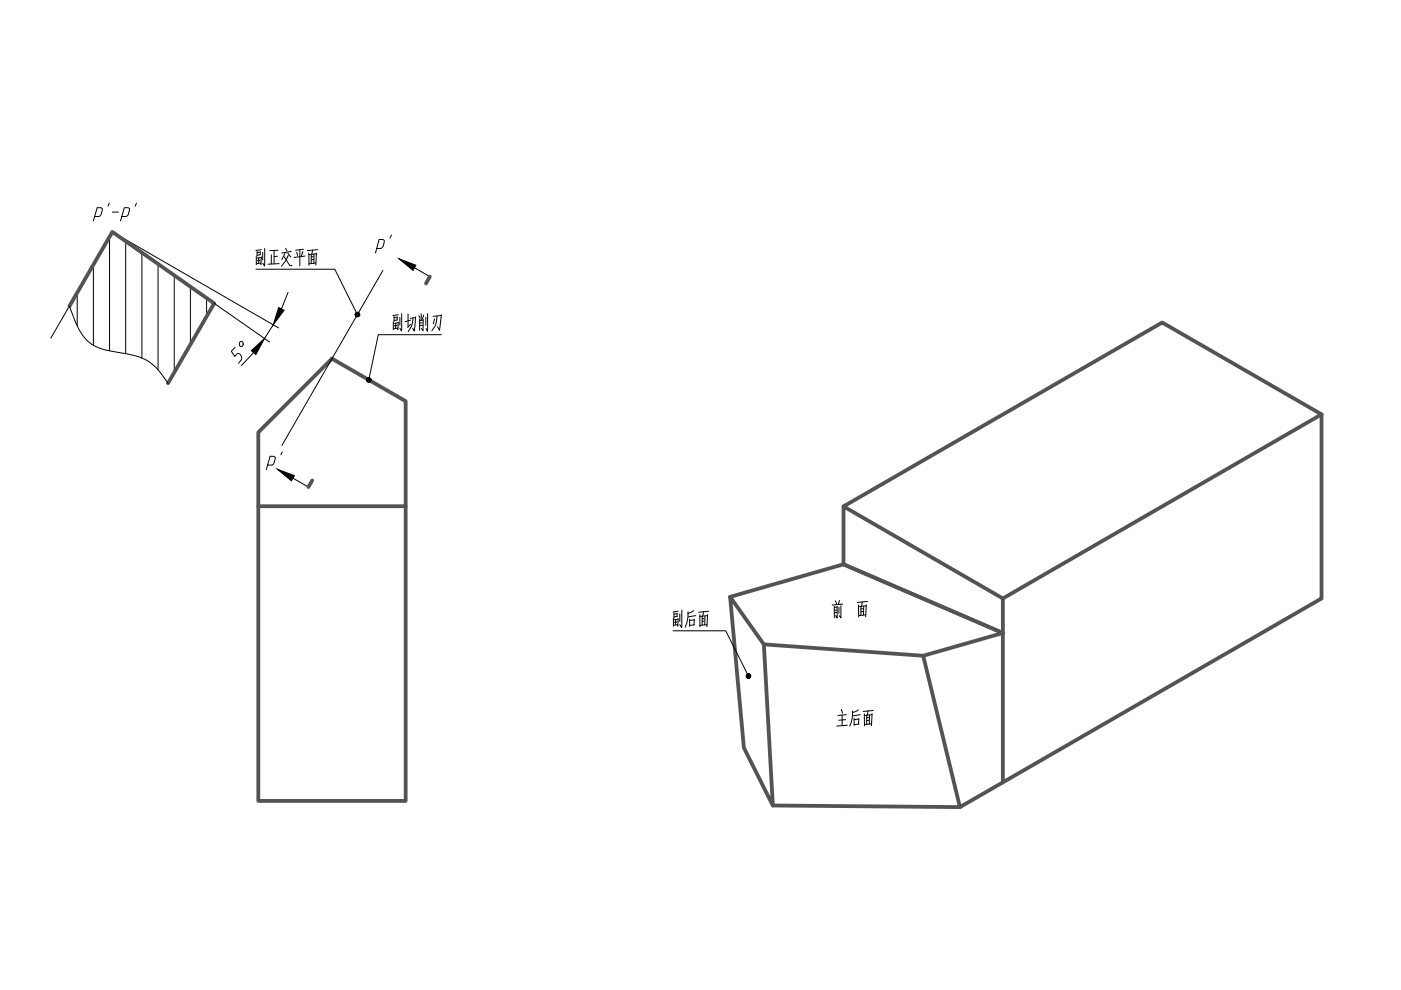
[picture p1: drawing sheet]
<svg xmlns="http://www.w3.org/2000/svg" width="297mm" height="210mm" viewBox="0 0 297 210" stroke-linecap="round" stroke-linejoin="round" font-family="sans-serif">
<defs><g id="words">
<g font-size="7.5">
<text x="82.2" y="71.6">副切削刃</text>
<text x="141.5" y="134.4">副后面</text>
<text x="175.3" y="132.3">前 面</text>
</g>
<g font-size="7.1">
<text x="52.9" y="57.5">副正交平面</text>
<text x="78.3" y="54.7">p'</text>
<text x="176" y="155.2">主后面</text>
</g>
<text font-size="6.6" x="60.7" y="100.9" transform="rotate(-90 60.7 100.9)">p'</text>
</g></defs>
<!-- layer: bg/lB -->
<path d="M84.6 54.9l3.6 1.3-.6 1.1z" fill="#000" stroke="#000" stroke-width=".21"/>
<path d="M20.1 45.9l1.1-.1a1.91 1.91 0 0 0 .5-1.5l-.4-.3h-.7l-.8 2.8M23.2 43.1l-.3 .6M23.8 45h1.3M25.9 45.9l1-.1a1.91 1.91 0 0 0 .6-1.5l-.4-.3h-.7l-.8 2.8M28.9 43.1l-.3 .6M84.6 54.9l6.5 3.7M58.8 99.5l6.6 3.8" fill="none" stroke="#000" stroke-width=".21"/>
<g fill="none" stroke="#000" stroke-width=".21">
<path d="M19.8 56.1v17.1M23.2 50.2v24.2M26.7 51.2v23.8M30.1 53.6v22.3M33.5 56v22.4M36.9 58.3v20.7M81.2 57.3l-21.4 37.2M14.7 64.9a19 19 0 0 0 3.7 7.2 8.8 8.8 0 0 0 5.4 2.4l.9 .1a16.7 16.7 0 0 1 6.8 2l1.7 1.4 2.4 3.3M16.4 62v7.1M40.4 60.8v12.3M43.8 63.2v3.9M45.4 64.3l11.8 8.2"/>
<path d="M49.9 73.6l-.8 .9 .7 1.1 .5-.6 .3-.1a.98 .98 0 0 1 .4 1.6l-.4 .5M51 72.4a.52 .52 0 0 1 .5 .6 .52 .52 0 0 1-.6 .4l-.2-.6zM53.7 74.8l-2.5 2.7M57.9 68.8l-1.8 3M59.1 69.5l-35.3-20.3-13 22.5M61.1 62l-1.4 3.5"/>
</g>
<path d="M91.1 58.6l-.8 1.5M14.7 64.9l9.1-15.7 21.6 15.1-9.8 17M54.8 91.7l15.6-15.7 15.6 9.1v84.7h-31.2zM280.2 87.9v39l-67.6 39M54.8 107.3h31.2M66.2 101.9l-.8 1.4M178.8 107.4l67.6-39 33.8 19.5-67.6 39M154.8 126.5l2.9 32.1 6.2 12.2-1.9-34.2-7.2-10.1 24-6.9 33.8 14.6-16.9 4.8-33.7-2.4M195.7 139l7.8 32.1-39.6-.3M212.6 134.2l-33.8-14.6v-12.2l33.8 19.5v39l-9.1 5.2" fill="none" stroke="#535353" stroke-width=".8"/>
<!-- layer: 0 -->
<g fill="#000" stroke="#000" stroke-width=".21">
<path d="M75.4 66.9l.1 .2 .3-.4zM75.8 66.7v.5l-.3-.1zM75.8 66.7v.5l.2-.1z"/>
<path d="M75.6 66.3l-.2 .1 .4 .3zM75.4 66.4l.4 .3h-.5zM75.3 66.7l.1 .2 .4-.2z"/>
<path d="M75.8 66.7l.2 .4 .2-.2zM75.8 66.7h.5l-.1 .2zM75.8 66.7h.5l-.1-.2z"/>
<path d="M76.1 66.3l-.3 .4 .4-.2zM75.8 66.2l.3 .1-.3 .4zM75.6 66.3l.2 .4v-.5z"/>
<path d="M77.8 80.5v.2l.4-.1zM77.8 80.7l.4-.1-.3 .3zM78.2 80.6l-.3 .3 .2 .1z"/>
<path d="M78.2 80.6l-.1 .4h.2zM78.2 80.6l.4 .3-.3 .1zM78.2 80.6l.4 .3v-.2z"/>
<path d="M78 80.1l.2 .5 .1-.5zM77.8 80.2l.2-.1 .2 .5zM77.8 80.2v.3l.4 .1z"/>
<path d="M78.2 80.6l.4 .1v-.3zM78.2 80.6l.3-.4 .1 .2zM78.3 80.1l-.1 .5 .3-.4z"/>
<path d="M158.3 143.6l.1 .1 .3-.3zM158.7 143.4v.4l-.3-.1zM158.7 143.4v.4h.2z"/>
<path d="M158.5 142.9l-.2 .2 .4 .3zM158.3 143.1l.4 .3-.5-.1zM158.2 143.3l.1 .3 .4-.2z"/>
<path d="M158.7 143.4l.2 .4 .2-.2zM158.7 143.4h.5l-.1 .2zM158.7 143.4h.5l-.1-.3z"/>
<path d="M158.9 142.9l-.2 .5 .4-.3zM158.7 142.9h.2l-.2 .5zM158.5 142.9l.2 .5v-.5z"/>
</g>
<path d="M54.3 57.1h16.7l4.8 9.6M93.6 71h-13.4l-2 9.6M142.7 133.7h11.2l4.8 9.7" fill="none" stroke="#000" stroke-width=".21"/>
<path d="M53.3 74.4l2.8-2.6-1.8 3.4zM59.1 65.2l1.1 .6-2.3 3z" fill="#000" stroke="#000" stroke-width=".21"/>
<use href="#words"/>
</svg>
